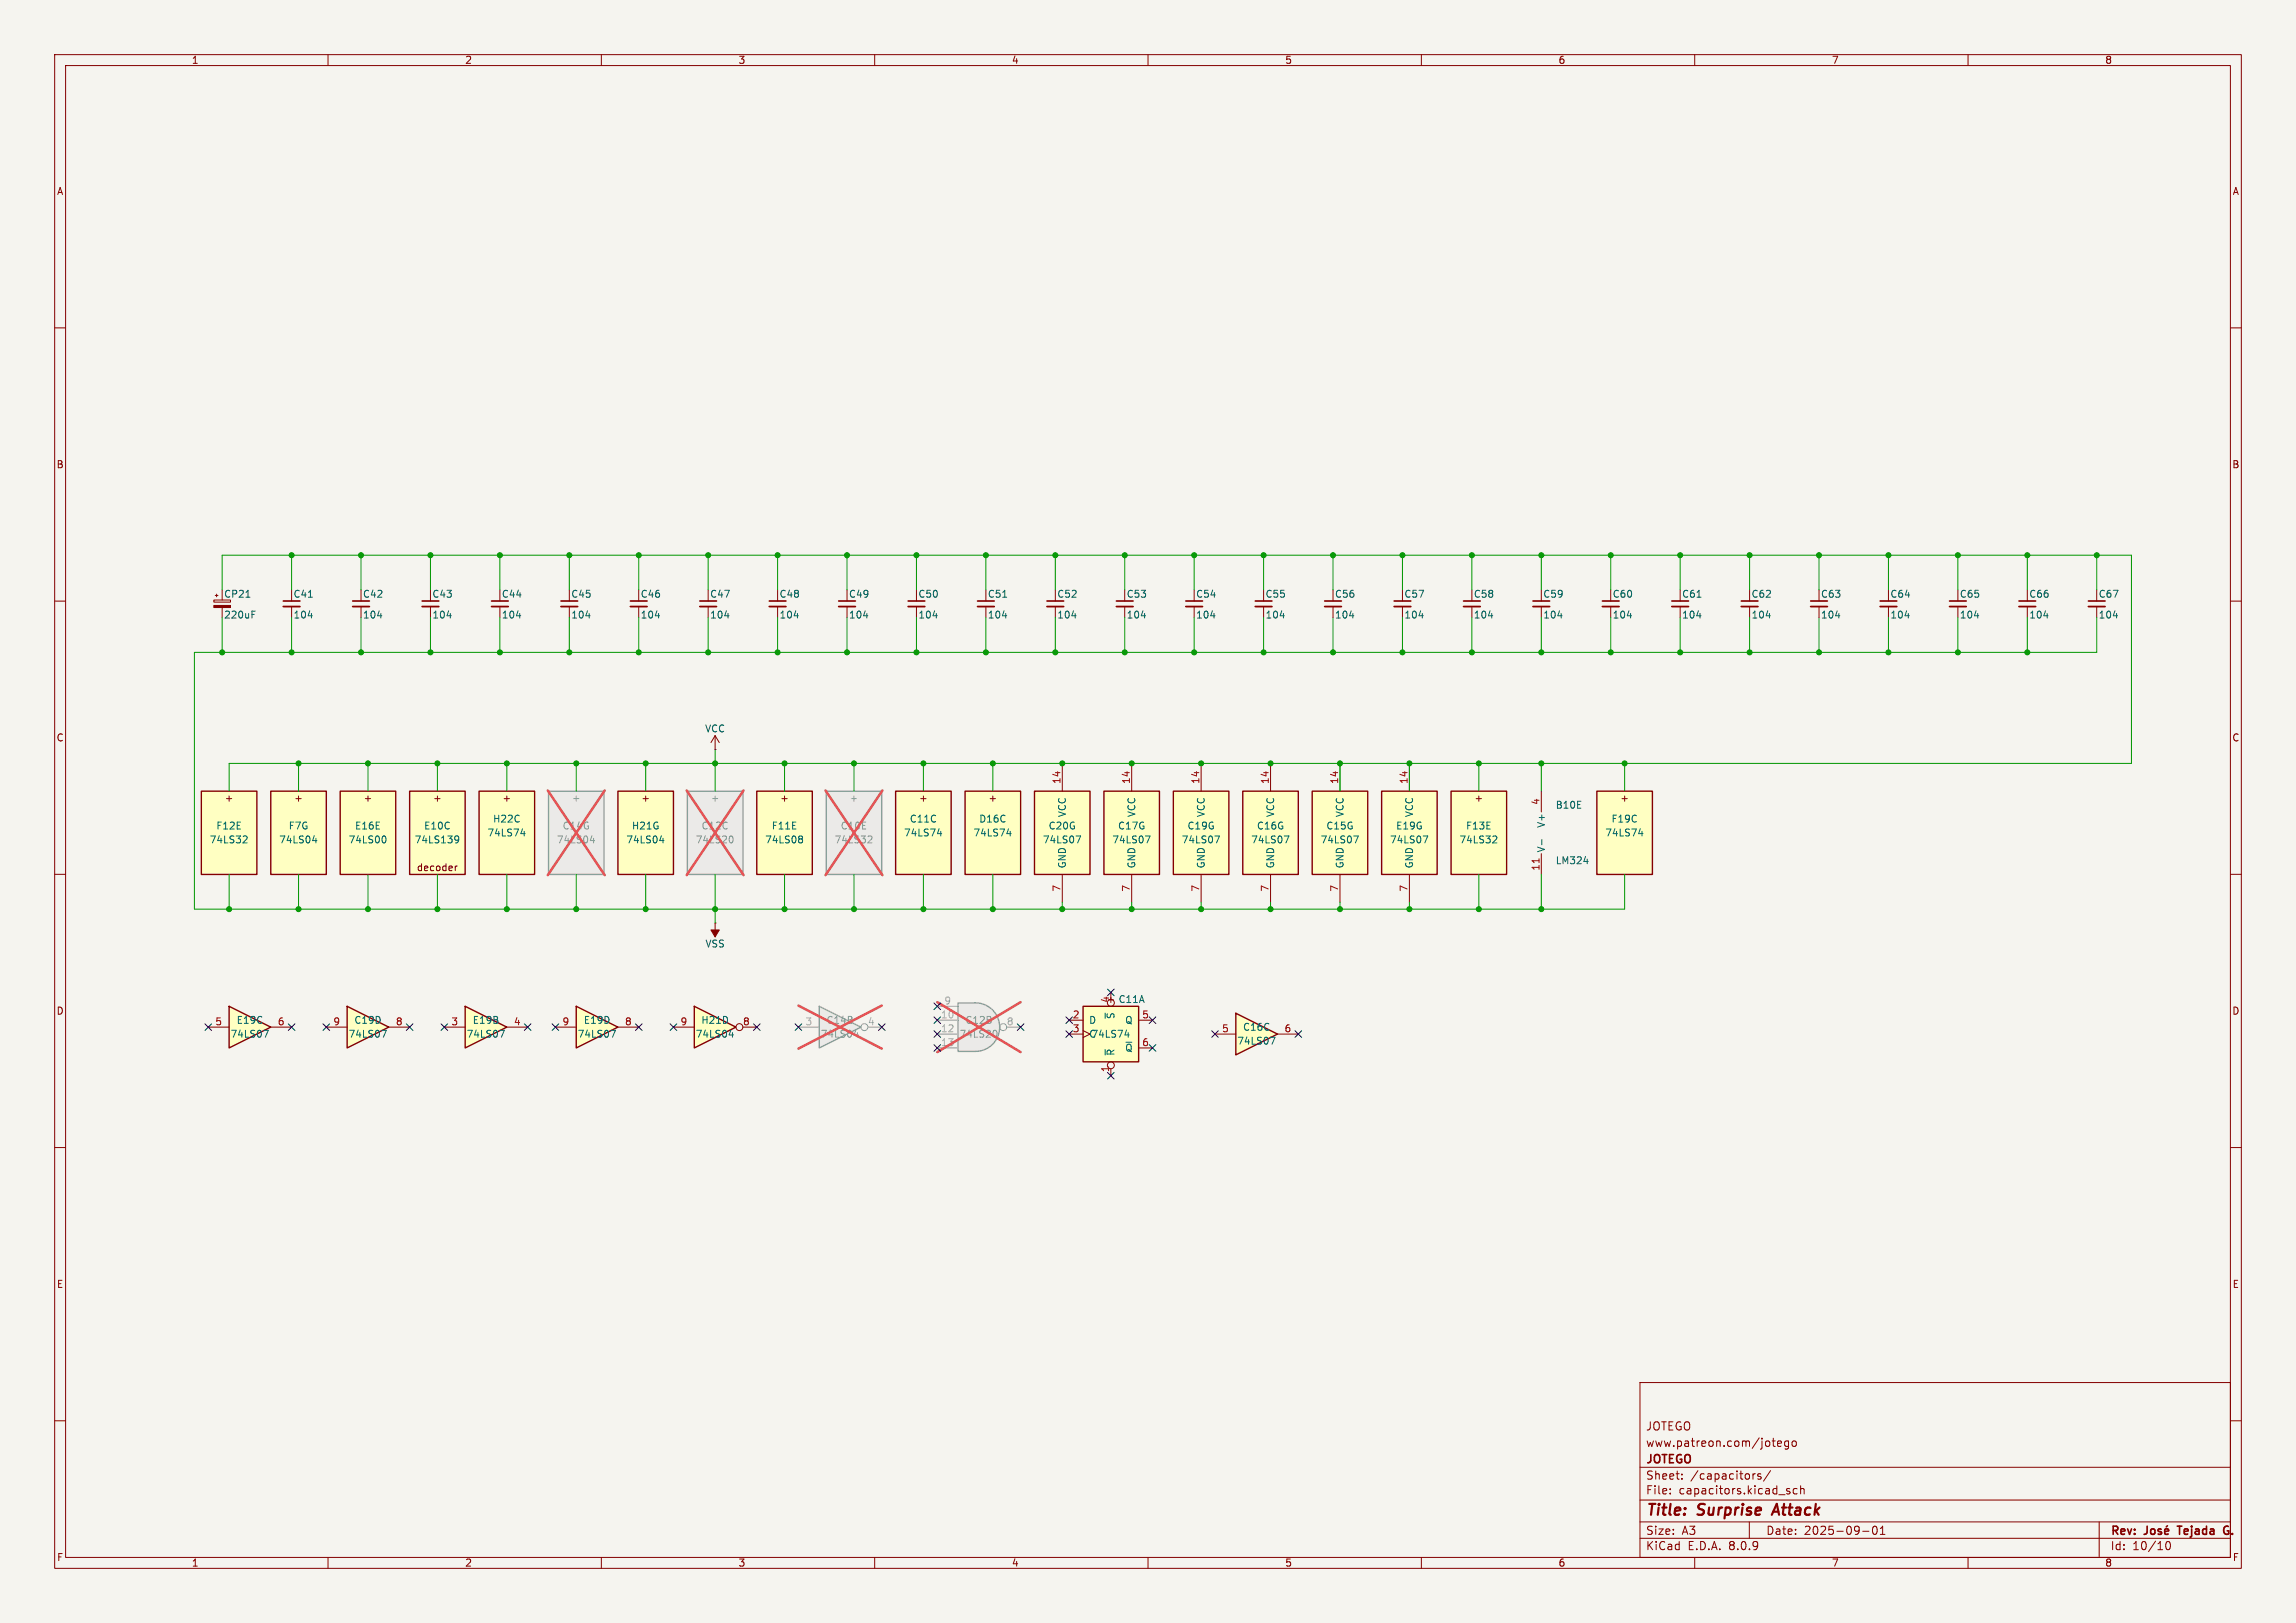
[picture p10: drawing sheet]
<svg xmlns="http://www.w3.org/2000/svg" width="420mm" height="297mm" viewBox="0 0 420 297" stroke-linecap="round" stroke-linejoin="round" font-family="sans-serif">
<defs><g id="words">
<g font-size="2.8" fill="#840000">
<text x="301" y="277.9">Title:</text>
<text x="310.6" y="277.9">Surprise</text>
<text x="325.3" y="277.9">Attack</text>
</g>
<g font-size="2.1" fill="#840000">
<text x="301" y="262">JOTEGO</text>
<text x="301" y="268.2">JOTEGO</text>
<text x="301" y="265">www.patreon.com/jotego</text>
<text x="301" y="273.7">File:</text>
<text x="301" y="271">Sheet:</text>
<text x="307.1" y="273.7">capacitors.kicad_sch</text>
<text x="309.2" y="271">/capacitors/</text>
<text x="301" y="281.1">Size:</text>
<text x="307.6" y="281.1">A3</text>
<text x="323" y="281.1">Date:</text>
<text x="330" y="281.1">2025-09-01</text>
<text x="386" y="281.3">Rev:</text>
<text x="399.1" y="281.3">Tejada</text>
<text x="408.1" y="281.3">G.</text>
<text x="301" y="283.9">KiCad</text>
<text x="308.7" y="283.9">E.D.A.</text>
<text x="316.3" y="283.9">8.0.9</text>
<text x="386" y="283.9">Id:</text>
<text x="390.1" y="283.9">10/10</text>
</g>
<g font-size="1.8" fill="#840000">
<text x="35" y="11.9">1</text>
<text x="85" y="11.9">2</text>
<text x="135" y="11.9">3</text>
<text x="185" y="11.9">4</text>
<text x="235" y="11.9">5</text>
<text x="285" y="11.9">6</text>
<text x="335" y="11.9">7</text>
<text x="385" y="11.9">8</text>
<text x="10.3" y="35.9">A</text>
<text x="408.3" y="35.9">A</text>
<text x="10.3" y="85.9">B</text>
<text x="408.2" y="85.9">B</text>
<text x="10.3" y="135.9">C</text>
<text x="408.2" y="135.9">C</text>
<text x="41" y="146.9">+</text>
<text x="53.7" y="146.9">+</text>
<text x="66.4" y="146.9">+</text>
<text x="79.1" y="146.9">+</text>
<text x="91.8" y="146.9">+</text>
<text x="117.2" y="146.9">+</text>
<text x="142.6" y="146.9">+</text>
<text x="168" y="146.9">+</text>
<text x="180.7" y="146.9">+</text>
<text x="269.6" y="146.9">+</text>
<text x="296.3" y="146.9">+</text>
<text x="76.1" y="159.6">decoder</text>
<text x="10.3" y="185.9">D</text>
<text x="408.2" y="185.9">D</text>
<text x="10.3" y="235.9">E</text>
<text x="408.3" y="235.9">E</text>
<text x="10.3" y="285.9">F</text>
<text x="35" y="286.9">1</text>
<text x="85" y="286.9">2</text>
<text x="135" y="286.9">3</text>
<text x="185" y="286.9">4</text>
<text x="235" y="286.9">5</text>
<text x="285" y="286.9">6</text>
<text x="335" y="286.9">7</text>
<text x="385" y="286.9">8</text>
<text x="408.3" y="285.9">F</text>
</g>
<g font-size="1.8" fill="#006464">
<text x="40.9" y="113.4">220uF</text>
<text x="40.9" y="109.6">CP21</text>
<text x="53.6" y="113.4">104</text>
<text x="53.6" y="109.6">C41</text>
<text x="66.3" y="113.4">104</text>
<text x="66.3" y="109.6">C42</text>
<text x="79" y="113.4">104</text>
<text x="79" y="109.6">C43</text>
<text x="91.7" y="113.4">104</text>
<text x="91.7" y="109.6">C44</text>
<text x="104.4" y="113.4">104</text>
<text x="104.4" y="109.6">C45</text>
<text x="117.1" y="113.4">104</text>
<text x="117.1" y="109.6">C46</text>
<text x="129.8" y="113.4">104</text>
<text x="129.8" y="109.6">C47</text>
<text x="142.5" y="113.4">104</text>
<text x="142.5" y="109.6">C48</text>
<text x="155.2" y="113.4">104</text>
<text x="155.2" y="109.6">C49</text>
<text x="167.9" y="113.4">104</text>
<text x="167.9" y="109.6">C50</text>
<text x="180.6" y="113.4">104</text>
<text x="180.6" y="109.6">C51</text>
<text x="193.3" y="113.4">104</text>
<text x="193.3" y="109.6">C52</text>
<text x="206" y="113.4">104</text>
<text x="206" y="109.6">C53</text>
<text x="218.7" y="113.4">104</text>
<text x="218.7" y="109.6">C54</text>
<text x="231.4" y="113.4">104</text>
<text x="231.4" y="109.6">C55</text>
<text x="244.1" y="113.4">104</text>
<text x="244.1" y="109.6">C56</text>
<text x="256.8" y="113.4">104</text>
<text x="256.8" y="109.6">C57</text>
<text x="269.5" y="113.4">104</text>
<text x="269.5" y="109.6">C58</text>
<text x="282.2" y="113.4">104</text>
<text x="282.2" y="109.6">C59</text>
<text x="294.9" y="113.4">104</text>
<text x="294.9" y="109.6">C60</text>
<text x="307.6" y="113.4">104</text>
<text x="307.6" y="109.6">C61</text>
<text x="320.3" y="113.4">104</text>
<text x="320.3" y="109.6">C62</text>
<text x="333" y="113.4">104</text>
<text x="333" y="109.6">C63</text>
<text x="345.7" y="113.4">104</text>
<text x="345.7" y="109.6">C64</text>
<text x="358.4" y="113.4">104</text>
<text x="358.4" y="109.6">C65</text>
<text x="371.1" y="113.4">104</text>
<text x="371.1" y="109.6">C66</text>
<text x="383.8" y="113.4">104</text>
<text x="383.8" y="109.6">C67</text>
<text x="128.9" y="134.2">VCC</text>
<text x="195.2" y="149.6" transform="rotate(-90 195.2 149.6)">VCC</text>
<text x="207.9" y="149.6" transform="rotate(-90 207.9 149.6)">VCC</text>
<text x="220.6" y="149.6" transform="rotate(-90 220.6 149.6)">VCC</text>
<text x="233.3" y="149.6" transform="rotate(-90 233.3 149.6)">VCC</text>
<text x="246" y="149.6" transform="rotate(-90 246 149.6)">VCC</text>
<text x="258.7" y="149.6" transform="rotate(-90 258.7 149.6)">VCC</text>
<text x="284.5" y="148.2">B10E</text>
<text x="38.3" y="154.5">74LS32</text>
<text x="39.5" y="152">F12E</text>
<text x="51" y="154.5">74LS04</text>
<text x="52.7" y="152">F7G</text>
<text x="63.7" y="154.5">74LS00</text>
<text x="64.8" y="152">E16E</text>
<text x="75.8" y="154.5">74LS139</text>
<text x="77.5" y="152">E10C</text>
<text x="89.1" y="153.3">74LS74</text>
<text x="90.1" y="150.7">H22C</text>
<text x="114.5" y="154.5">74LS04</text>
<text x="115.5" y="152">H21G</text>
<text x="139.9" y="154.5">74LS08</text>
<text x="141.1" y="152">F11E</text>
<text x="165.3" y="153.3">74LS74</text>
<text x="166.3" y="150.7">C11C</text>
<text x="178" y="153.3">74LS74</text>
<text x="179" y="150.7">D16C</text>
<text x="190.7" y="154.5">74LS07</text>
<text x="191.7" y="152">C20G</text>
<text x="203.4" y="154.5">74LS07</text>
<text x="204.4" y="152">C17G</text>
<text x="216.1" y="154.5">74LS07</text>
<text x="217.1" y="152">C19G</text>
<text x="228.8" y="154.5">74LS07</text>
<text x="229.8" y="152">C16G</text>
<text x="241.5" y="154.5">74LS07</text>
<text x="242.5" y="152">C15G</text>
<text x="254.2" y="154.5">74LS07</text>
<text x="255.3" y="152">E19G</text>
<text x="266.9" y="154.5">74LS32</text>
<text x="268.1" y="152">F13E</text>
<text x="282.8" y="151.6" transform="rotate(-90 282.8 151.6)">V+</text>
<text x="293.5" y="153.3">74LS74</text>
<text x="294.7" y="150.7">F19C</text>
<text x="195.2" y="159" transform="rotate(-90 195.2 159)">GND</text>
<text x="207.9" y="159" transform="rotate(-90 207.9 159)">GND</text>
<text x="220.6" y="159" transform="rotate(-90 220.6 159)">GND</text>
<text x="233.3" y="159" transform="rotate(-90 233.3 159)">GND</text>
<text x="246" y="159" transform="rotate(-90 246 159)">GND</text>
<text x="258.7" y="159" transform="rotate(-90 258.7 159)">GND</text>
<text x="282.8" y="156.1" transform="rotate(-90 282.8 156.1)">V-</text>
<text x="284.5" y="158.3">LM324</text>
<text x="129" y="173.6">VSS</text>
<text x="202.3" y="183.8">+ C11A</text>
<text x="42.1" y="190.1">74LS07</text>
<text x="43.2" y="187.6">E19C</text>
<text x="63.7" y="190.1">74LS07</text>
<text x="64.7" y="187.6">C19D</text>
<text x="85.3" y="190.1">74LS07</text>
<text x="86.4" y="187.6">E19B</text>
<text x="105.6" y="190.1">74LS07</text>
<text x="106.7" y="187.6">E19D</text>
<text x="127.2" y="190.1">74LS04</text>
<text x="128.2" y="187.6">H21D</text>
<text x="199.1" y="187.6">D</text>
<text x="199.1" y="190.1">C</text>
<text x="199.6" y="190.1">74LS74</text>
<text x="204.1" y="186.6" transform="rotate(-90 204.1 186.6)">~{S}</text>
<text x="205.7" y="187.6">Q</text>
<text x="226.2" y="191.4">74LS07</text>
<text x="227.3" y="188.8">C16C</text>
<text x="204.1" y="193.3" transform="rotate(-90 204.1 193.3)">~{R}</text>
<text x="205.7" y="192.6">~{Q}</text>
</g>
<g font-size="1.8" fill="#a90000">
<text x="194.1" y="143.6" transform="rotate(-90 194.1 143.6)">14</text>
<text x="206.8" y="143.6" transform="rotate(-90 206.8 143.6)">14</text>
<text x="219.5" y="143.6" transform="rotate(-90 219.5 143.6)">14</text>
<text x="232.2" y="143.6" transform="rotate(-90 232.2 143.6)">14</text>
<text x="244.9" y="143.6" transform="rotate(-90 244.9 143.6)">14</text>
<text x="257.6" y="143.6" transform="rotate(-90 257.6 143.6)">14</text>
<text x="281.7" y="147.4" transform="rotate(-90 281.7 147.4)">4</text>
<text x="281.7" y="159.4" transform="rotate(-90 281.7 159.4)">11</text>
<text x="194.1" y="163.3" transform="rotate(-90 194.1 163.3)">7</text>
<text x="206.8" y="163.3" transform="rotate(-90 206.8 163.3)">7</text>
<text x="219.5" y="163.3" transform="rotate(-90 219.5 163.3)">7</text>
<text x="232.2" y="163.3" transform="rotate(-90 232.2 163.3)">7</text>
<text x="244.9" y="163.3" transform="rotate(-90 244.9 163.3)">7</text>
<text x="257.6" y="163.3" transform="rotate(-90 257.6 163.3)">7</text>
<text x="202.9" y="183.6" transform="rotate(-90 202.9 183.6)">4</text>
<text x="39.3" y="187.7">5</text>
<text x="50.7" y="187.7">6</text>
<text x="60.9" y="187.7">9</text>
<text x="72.3" y="187.7">8</text>
<text x="82.5" y="187.7">3</text>
<text x="93.9" y="187.7">4</text>
<text x="102.8" y="187.7">9</text>
<text x="114.2" y="187.7">8</text>
<text x="124.4" y="187.7">9</text>
<text x="135.8" y="187.7">8</text>
<text x="196.1" y="186.4">2</text>
<text x="196.1" y="189">3</text>
<text x="208.8" y="186.4">5</text>
<text x="208.8" y="191.5">6</text>
<text x="223.4" y="189">5</text>
<text x="234.9" y="189">6</text>
<text x="202.9" y="196.3" transform="rotate(-90 202.9 196.3)">1</text>
</g>
<g font-size="1.8" fill="#9c9b98">
<text x="104.5" y="146.9">+</text>
<text x="129.9" y="146.9">+</text>
<text x="155.3" y="146.9">+</text>
</g>
<g font-size="1.8" fill="#939391">
<text x="101.8" y="154.5">74LS04</text>
<text x="102.8" y="152">C14G</text>
<text x="127.2" y="154.5">74LS20</text>
<text x="128.2" y="152">C12C</text>
<text x="152.6" y="154.5">74LS32</text>
<text x="153.7" y="152">C10E</text>
<text x="150" y="190.1">74LS04</text>
<text x="151.1" y="187.6">C14B</text>
<text x="175.4" y="190.1">74LS20</text>
<text x="176.5" y="187.6">C12B</text>
</g>
<g font-size="1.8" fill="#a5a4a2">
<text x="172.6" y="183.9">9</text>
<text x="147.2" y="187.7">3</text>
<text x="158.7" y="187.7">4</text>
<text x="172" y="186.4">10</text>
<text x="172" y="189">12</text>
<text x="172" y="191.5">13</text>
<text x="184.1" y="187.7">8</text>
</g>
</g></defs>
<path d="M0 0h420v297h-420z" fill="#f5f4ef" stroke="#f5f4ef" stroke-width=".18"/>
<g fill="none" stroke="#840000" stroke-width=".18">
<path d="M10 10h400v277h-400zM12 12h396v273h-396zM60 10v2M110 10v2M160 10v2M210 10v2M260 10v2M310 10v2M360 10v2M10 60h2M408 60h2M10 110h2"/>
<path d="M408 110h2M10 160h2M408 160h2M10 210h2M408 210h2M300 253h108v32h-108zM10 260h2M300 278.5h108M300 274.5h108M300 268.5h108M305.5 273.2v.2M305.5 272.5v.1"/>
<path d="M307.7 270.5v.2M307.7 269.8v.1M320 278.5v3M321.1 269.7l-.3 .1-.1 .2M322.1 269.8l-.4-.1-.2 .2 .1 .2 .5 .2v.3h-.6M323.9 269.1l-1.3 1.9M324.2 263.7h.5M324.6 264.7h.1M325.2 264.2l.7-.2-.1-.2-.4-.1-.2 .2v.7h.6M327 272.9l.4 .1v.2l-.2 .2h-.3M327 272.4l.4 .1M327.2 263.8l-.5-.1-.3 .3v.4l.2 .2h.6"/>
<path d="M327.2 263.7v1.2l-.3 .3-.4-.1M327.9 263.8l.2-.1 .4 .1 .1 .6-.2 .2-.3 .1-.2-.2zM328.7 272.5l-.4-.1-.3 .3v.4l.2 .2h.5M329.4 272.5l.2-.1 .3 .1 .1 .9M329.4 271.9v1.5M342.7 279.4l.2-.1a.8 .8 0 0 1 .5 .7 .8 .8 0 0 1-.5 .8l-.2-.2-.2-.4zM343.9 279.7l.5-.4v1.5M384 278.5v6.5M408 260h2M60 285v2M110 285v2M160 285v2"/>
<path d="M210 285v2M260 285v2M300 281.5h108M310 285v2M340.7 280.2h1.2M343.9 280.8h.9M360 285v2M396.3 282.2l.2-.1a.8 .8 0 0 1 .5 .7 .8 .8 0 0 1-.5 .8l-.2-.2-.1-.4z"/>
</g>
<path d="M392.8 279.3v1.1a.48 .48 0 0 1-.6 .4M393.5 279.9l.4-.1 .3 .3v.4l-.3 .3-.4-.1-.1-.2v-.4zM395.3 279.9l-.3-.1-.2 .2v.2l.5 .2v.3h-.5M396.5 279.2l-.2 .2M398.3 279.3h.8M407.5 279.3a.75 .75 0 0 0-.7 .7 .75 .75 0 0 0 .6 .8l.2-.1M396 280.3l.7-.2-.1-.2-.4-.1-.2 .2v.7h.6M407.4 280.1h.3" fill="none" stroke="#840000" stroke-width=".3"/>
<path d="M325 275.2l-.9 2" fill="none" stroke="#840000" stroke-width=".4"/>
<path d="M125.7 144.8h10.2v15.2h-10.2z" fill="#ebeae8"/>
<path d="M125.7 144.8h10.2v15.2h-10.2z" fill="none" stroke="#9c9b98" stroke-width=".25"/>
<path d="M133.8 153a.79 .79 0 0 1 0 1.2" fill="none" stroke="#939391" stroke-width=".18"/>
<path d="M125.6 144.7l10.4 15.4M136 144.7l-10.4 15.4" fill="none" stroke="#e75356" stroke-width=".46"/>
<path d="M178.4 183.5a4.4 4.4 0 0 1 4.5 4.5 4.4 4.4 0 0 1-4.5 4.4z" fill="#ebeae8" stroke="#ebeae8" stroke-width=".18"/>
<path d="M175.3 183.5h3.1v8.9h-3.1z" fill="#ebeae8"/>
<path d="M175.3 183.5h3.1a4.4 4.4 0 0 1 4.5 4.5 4.4 4.4 0 0 1-4.5 4.4h-3.1z" fill="none" stroke="#9c9b98" stroke-width=".25"/>
<g fill="none" stroke="#9c9b98" stroke-width=".18">
<path d="M171.4 186.7h3.9M171.4 189.2h3.9M171.4 191.8h3.9M171.4 184.2h3.9M184.1 188h2.6"/>
<circle cx="183.5" cy="188" r=".63"/>
</g>
<path d="M182.1 188.5a.79 .79 0 0 1 0 1.3" fill="none" stroke="#939391" stroke-width=".18"/>
<path d="M171.4 183.4l15.3 9.1M186.7 183.4l-15.3 9.1" fill="none" stroke="#e75356" stroke-width=".46"/>
<path d="M281.9 144.8v3.8M281.9 156.2v3.8" fill="none" stroke="#840000" stroke-width=".18"/>
<path d="M282 153.6v1M289.7 157.6h.8" fill="none" stroke="#006464" stroke-width=".18"/>
<path d="M281.5 157.1v.8" fill="none" stroke="#a90000" stroke-width=".18"/>
<path d="M292.1 144.8h10.2v15.2h-10.2z" fill="#ffffc2"/>
<path d="M292.1 144.8h10.2v15.2h-10.2z" fill="none" stroke="#840000" stroke-width=".25"/>
<path d="M69.1 112.7h.8M81.8 112.7h.8M119.9 112.7h.8M170.7 112.7h.8M299.8 152.6h.7M300.4 152.1v.9" fill="none" stroke="#006464" stroke-width=".18"/>
<path d="M64.5 111h3.1M77.2 111h3.1M115.3 111h3.1M166.1 111h3.1" fill="none" stroke="#840000" stroke-width=".33"/>
<path d="M64.5 110h3.1M77.2 110h3.1M115.3 110h3.1M166.1 110h3.1" fill="none" stroke="#840000" stroke-width=".3"/>
<path d="M66 111v2M78.7 111v2M116.8 111v2M167.6 111v2" fill="none" stroke="#840000" stroke-width=".18"/>
<path d="M176.5 144.8h10.2v15.2h-10.2z" fill="#ffffc2"/>
<path d="M176.5 144.8h10.2v15.2h-10.2z" fill="none" stroke="#840000" stroke-width=".25"/>
<path d="M184.2 152.6h.8M184.8 152.1v.9" fill="none" stroke="#006464" stroke-width=".18"/>
<path d="M163.8 144.8h10.2v15.2h-10.2z" fill="#ffffc2"/>
<path d="M163.8 144.8h10.2v15.2h-10.2z" fill="none" stroke="#840000" stroke-width=".25"/>
<path d="M171.5 152.6h.8M172.1 152.1v.9" fill="none" stroke="#006464" stroke-width=".18"/>
<path d="M85.1 184.2l7.6 3.8-7.6 3.8z" fill="#ffffc2"/>
<path d="M85.1 184.2l7.6 3.8-7.6 3.8z" fill="none" stroke="#840000" stroke-width=".25"/>
<path d="M81.3 188h3.8M92.7 188h3.8" fill="none" stroke="#840000" stroke-width=".18"/>
<path d="M91.4 188.5h.9l-.6 1.3" fill="none" stroke="#006464" stroke-width=".18"/>
<path d="M240 144.8h10.2v15.2h-10.2z" fill="#ffffc2"/>
<path d="M240 144.8h10.2v15.2h-10.2z" fill="none" stroke="#840000" stroke-width=".25"/>
<path d="M180.3 111v2M130.8 137.2h.1M130.8 134.6l-.8 1.3M130.8 134.6v2.6M130.8 134.6l.8 1.3M245.1 139.7v5.1M245.1 160v5.1" fill="none" stroke="#840000" stroke-width=".18"/>
<path d="M183.4 112.7h.8M183.4 109.3h.8M247.6 153h.9l-.6 1.2" fill="none" stroke="#006464" stroke-width=".18"/>
<path d="M178.8 111h3.1" fill="none" stroke="#840000" stroke-width=".33"/>
<path d="M178.8 110h3.1" fill="none" stroke="#840000" stroke-width=".3"/>
<path d="M113 144.8h10.2v15.2h-10.2z" fill="#ffffc2"/>
<path d="M113 144.8h10.2v15.2h-10.2z" fill="none" stroke="#840000" stroke-width=".25"/>
<path d="M107.2 112.7h.8M221.5 112.7h.8M234.2 112.7h.8M120.7 153.8h.8M121.3 153.4v.8" fill="none" stroke="#006464" stroke-width=".18"/>
<path d="M102.6 111h3.1M216.9 111h3.1M229.6 111h3.1" fill="none" stroke="#840000" stroke-width=".33"/>
<path d="M102.6 110h3.1M216.9 110h3.1M229.6 110h3.1" fill="none" stroke="#840000" stroke-width=".3"/>
<path d="M104.1 111v2M218.4 111v2M231.1 111v2" fill="none" stroke="#840000" stroke-width=".18"/>
<path d="M226.1 185.4l7.6 3.8-7.6 3.8z" fill="#ffffc2"/>
<path d="M226.1 185.4l7.6 3.8-7.6 3.8z" fill="none" stroke="#840000" stroke-width=".25"/>
<path d="M130.8 168.9h.1M130.8 168.9v2.6M222.2 189.2h3.9M233.7 189.2h3.8" fill="none" stroke="#840000" stroke-width=".18"/>
<path d="M232.4 189.8h.8l-.5 1.3" fill="none" stroke="#006464" stroke-width=".18"/>
<path d="M130 170.2h1.6l-.8 1.3z" fill="#840000" stroke="#840000" stroke-width=".18"/>
<path d="M149.9 184.2l7.6 3.8-7.6 3.8z" fill="#ebeae8"/>
<path d="M149.9 184.2l7.6 3.8-7.6 3.8z" fill="none" stroke="#9c9b98" stroke-width=".25"/>
<g fill="none" stroke="#9c9b98" stroke-width=".18">
<path d="M146 188h3.9M158.7 188h2.6"/>
<circle cx="158.1" cy="188" r=".63"/>
</g>
<path d="M156.2 189.4h.8M156.8 189v.8" fill="none" stroke="#939391" stroke-width=".18"/>
<path d="M146 184l15.3 7.9M161.3 184l-15.3 7.9" fill="none" stroke="#e75356" stroke-width=".46"/>
<path d="M267.7 111h3.1M280.4 111h3.1M293.1 111h3.1" fill="none" stroke="#840000" stroke-width=".33"/>
<path d="M267.7 110h3.1M280.4 110h3.1M293.1 110h3.1" fill="none" stroke="#840000" stroke-width=".3"/>
<path d="M269.2 111v2M281.9 111v2M294.6 111v2" fill="none" stroke="#840000" stroke-width=".18"/>
<path d="M272.3 112.7h.8M285 112.7h.8M297.7 112.7h.8" fill="none" stroke="#006464" stroke-width=".18"/>
<path d="M74.9 144.8h10.2v15.2h-10.2z" fill="#ffffc2"/>
<path d="M74.9 144.8h10.2v15.2h-10.2z" fill="none" stroke="#840000" stroke-width=".25"/>
<path d="M83.3 158.5v.8M83.6 158.5l-.3 .2" fill="none" stroke="#840000" stroke-width=".18"/>
<path d="M83.3 153h.4l.2 .2a.84 .84 0 0 1-.4 1h-.2M83.9 153.5l-.2 .3-.4-.1" fill="none" stroke="#006464" stroke-width=".18"/>
<path d="M87.6 144.8h10.2v15.2h-10.2z" fill="#ffffc2"/>
<path d="M87.6 144.8h10.2v15.2h-10.2z" fill="none" stroke="#840000" stroke-width=".25"/>
<path d="M95.3 152.6h.8M95.9 152.1v.9" fill="none" stroke="#006464" stroke-width=".18"/>
<path d="M198.1 184.2h10.2v10.1h-10.2z" fill="#ffffc2"/>
<path d="M198.1 184.2h10.2v10.1h-10.2z" fill="none" stroke="#840000" stroke-width=".25"/>
<g fill="none" stroke="#840000" stroke-width=".18">
<path d="M195.6 186.7h2.5M195.6 189.2h2.5M198.1 188.6l1.3 .6-1.3 .7M203.2 181.6v1.3M203.2 195.6v1.3M208.3 186.7h2.5M208.3 191.8h2.5"/>
<circle cx="203.2" cy="194.9" r=".63"/>
</g>
<path d="M202.2 192.1v1M205.8 189.4h.8M206.4 189v.8" fill="none" stroke="#006464" stroke-width=".18"/>
<path d="M127 184.2l7.6 3.8-7.6 3.8z" fill="#ffffc2"/>
<path d="M127 184.2l7.6 3.8-7.6 3.8z" fill="none" stroke="#840000" stroke-width=".25"/>
<g fill="none" stroke="#840000" stroke-width=".18">
<path d="M123.2 188h3.8M135.9 188h2.5"/>
<circle cx="135.3" cy="188" r=".63"/>
</g>
<path d="M133.4 189.4h.8M134 189v.8" fill="none" stroke="#006464" stroke-width=".18"/>
<path d="M41.9 184.2l7.6 3.8-7.6 3.8z" fill="#ffffc2"/>
<path d="M41.9 184.2l7.6 3.8-7.6 3.8z" fill="none" stroke="#840000" stroke-width=".25"/>
<path d="M256.5 111v2M320 111v2M38.1 188h3.8M49.5 188h3.8" fill="none" stroke="#840000" stroke-width=".18"/>
<path d="M259.6 112.7h.8M323.1 112.7h.8M48.2 188.5h.9l-.6 1.3" fill="none" stroke="#006464" stroke-width=".18"/>
<path d="M255 111h3.1M318.5 111h3.1" fill="none" stroke="#840000" stroke-width=".33"/>
<path d="M255 110h3.1M318.5 110h3.1" fill="none" stroke="#840000" stroke-width=".3"/>
<path d="M105.4 184.2l7.6 3.8-7.6 3.8z" fill="#ffffc2"/>
<path d="M105.4 184.2l7.6 3.8-7.6 3.8z" fill="none" stroke="#840000" stroke-width=".25"/>
<path d="M243.8 111v2M307.3 111v2M101.6 188h3.8M113 188h3.8" fill="none" stroke="#840000" stroke-width=".18"/>
<path d="M246.9 112.7h.8M310.4 112.7h.8M310.4 109.3h.8M111.7 188.5h.9l-.6 1.3" fill="none" stroke="#006464" stroke-width=".18"/>
<path d="M242.3 111h3.1M305.8 111h3.1" fill="none" stroke="#840000" stroke-width=".33"/>
<path d="M242.3 110h3.1M305.8 110h3.1" fill="none" stroke="#840000" stroke-width=".3"/>
<path d="M100.3 144.8h10.2v15.2h-10.2z" fill="#ebeae8"/>
<path d="M100.3 144.8h10.2v15.2h-10.2z" fill="none" stroke="#9c9b98" stroke-width=".25"/>
<path d="M108 153.8h.8M108.6 153.4v.8" fill="none" stroke="#939391" stroke-width=".18"/>
<path d="M100.2 144.7l10.4 15.4M110.6 144.7l-10.4 15.4" fill="none" stroke="#e75356" stroke-width=".46"/>
<path d="M265.4 144.8h10.2v15.2h-10.2z" fill="#ffffc2"/>
<path d="M265.4 144.8h10.2v15.2h-10.2z" fill="none" stroke="#840000" stroke-width=".25"/>
<path d="M273.3 153h.4l.1 .3-.8 .9h.8" fill="none" stroke="#006464" stroke-width=".18"/>
<path d="M252.7 144.8h10.2v15.2h-10.2z" fill="#ffffc2"/>
<path d="M252.7 144.8h10.2v15.2h-10.2z" fill="none" stroke="#840000" stroke-width=".25"/>
<path d="M257.8 139.7v5.1M257.8 160v5.1" fill="none" stroke="#840000" stroke-width=".18"/>
<path d="M260.3 153h.9l-.6 1.2" fill="none" stroke="#006464" stroke-width=".18"/>
<path d="M49.5 144.8h10.2v15.2h-10.2z" fill="#ffffc2"/>
<path d="M49.5 144.8h10.2v15.2h-10.2z" fill="none" stroke="#840000" stroke-width=".25"/>
<path d="M132.6 112.7h.8M145.3 112.7h.8M335.8 112.7h.8M348.5 112.7h.8M361.2 112.7h.8M373.9 112.7h.8M57.2 153.8h.8M57.8 153.4v.8" fill="none" stroke="#006464" stroke-width=".18"/>
<path d="M128 111h3.1M140.7 111h3.1M331.2 111h3.1M343.9 111h3.1M356.6 111h3.1M369.3 111h3.1" fill="none" stroke="#840000" stroke-width=".33"/>
<path d="M128 110h3.1M140.7 110h3.1M331.2 110h3.1M343.9 110h3.1M356.6 110h3.1M369.3 110h3.1" fill="none" stroke="#840000" stroke-width=".3"/>
<path d="M129.5 111v2M142.2 111v2M332.7 111v2M345.4 111v2M358.1 111v2M370.8 111v2" fill="none" stroke="#840000" stroke-width=".18"/>
<path d="M63.5 184.2l7.6 3.8-7.6 3.8z" fill="#ffffc2"/>
<path d="M63.5 184.2l7.6 3.8-7.6 3.8z" fill="none" stroke="#840000" stroke-width=".25"/>
<path d="M53.3 111v2M383.5 111v2M59.7 188h3.8M71.1 188h3.8" fill="none" stroke="#840000" stroke-width=".18"/>
<path d="M56.4 112.7h.8M56.4 109.3h.8M386.6 112.7h.8M69.8 188.5h.9l-.6 1.3" fill="none" stroke="#006464" stroke-width=".18"/>
<path d="M51.8 111h3.1M382 111h3.1" fill="none" stroke="#840000" stroke-width=".33"/>
<path d="M51.8 110h3.1M382 110h3.1" fill="none" stroke="#840000" stroke-width=".3"/>
<path d="M201.9 144.8h10.2v15.2h-10.2z" fill="#ffffc2"/>
<path d="M201.9 144.8h10.2v15.2h-10.2z" fill="none" stroke="#840000" stroke-width=".25"/>
<path d="M207 139.7v5.1M207 160v5.1" fill="none" stroke="#840000" stroke-width=".18"/>
<path d="M209.5 153h.9l-.6 1.2" fill="none" stroke="#006464" stroke-width=".18"/>
<path d="M189.2 144.8h10.2v15.2h-10.2z" fill="#ffffc2"/>
<path d="M189.2 144.8h10.2v15.2h-10.2z" fill="none" stroke="#840000" stroke-width=".25"/>
<path d="M194.3 139.7v5.1M194.3 160v5.1" fill="none" stroke="#840000" stroke-width=".18"/>
<path d="M196.8 153h.9l-.6 1.2" fill="none" stroke="#006464" stroke-width=".18"/>
<path d="M36.8 144.8h10.2v15.2h-10.2z" fill="#ffffc2"/>
<path d="M36.8 144.8h10.2v15.2h-10.2z" fill="none" stroke="#840000" stroke-width=".25"/>
<path d="M44.7 153h.4l.1 .3-.8 .9h.8" fill="none" stroke="#006464" stroke-width=".18"/>
<path d="M62.2 144.8h10.2v15.2h-10.2z" fill="#ffffc2"/>
<path d="M62.2 144.8h10.2v15.2h-10.2z" fill="none" stroke="#840000" stroke-width=".25"/>
<path d="M94.5 112.7h.8M70.3 153a.79 .79 0 0 1 0 1.2" fill="none" stroke="#006464" stroke-width=".18"/>
<path d="M89.9 111h3.1" fill="none" stroke="#840000" stroke-width=".33"/>
<path d="M89.9 110h3.1" fill="none" stroke="#840000" stroke-width=".3"/>
<path d="M91.4 111v2" fill="none" stroke="#840000" stroke-width=".18"/>
<path d="M138.4 144.8h10.2v15.2h-10.2z" fill="#ffffc2"/>
<path d="M138.4 144.8h10.2v15.2h-10.2z" fill="none" stroke="#840000" stroke-width=".25"/>
<path d="M146.3 153h.3l.2 .2-.2 .3M146.3 153.5h.3M146.6 153.5l.2 .3v.2l-.1 .2h-.4" fill="none" stroke="#006464" stroke-width=".18"/>
<path d="M151.1 144.8h10.2v15.2h-10.2z" fill="#ebeae8"/>
<path d="M151.1 144.8h10.2v15.2h-10.2z" fill="none" stroke="#9c9b98" stroke-width=".25"/>
<path d="M159 153h.4l.1 .3-.8 .9h.8" fill="none" stroke="#939391" stroke-width=".18"/>
<path d="M151 144.7l10.4 15.4M161.4 144.7l-10.4 15.4" fill="none" stroke="#e75356" stroke-width=".46"/>
<path d="M214.6 144.8h10.2v15.2h-10.2z" fill="#ffffc2"/>
<path d="M214.6 144.8h10.2v15.2h-10.2z" fill="none" stroke="#840000" stroke-width=".25"/>
<path d="M219.7 139.7v5.1M219.7 160v5.1" fill="none" stroke="#840000" stroke-width=".18"/>
<path d="M222.2 153h.9l-.6 1.2" fill="none" stroke="#006464" stroke-width=".18"/>
<path d="M227.3 144.8h10.2v15.2h-10.2z" fill="#ffffc2"/>
<path d="M227.3 144.8h10.2v15.2h-10.2z" fill="none" stroke="#840000" stroke-width=".25"/>
<path d="M39.1 109.8h3.1v.4h-3.1zM39.4 109h.5M39.6 108.7v.5M40.6 111.2v1.8M154.9 111v2M193 111v2M205.7 111v2M232.4 139.7v5.1M232.4 160v5.1" fill="none" stroke="#840000" stroke-width=".18"/>
<path d="M45 109.3h.7M46.1 112.4h.4M46.1 111.8h.6M158 112.7h.8M196.1 112.7h.8M208.8 112.7h.8M234.9 153h.9l-.6 1.2" fill="none" stroke="#006464" stroke-width=".18"/>
<path d="M153.4 111h3.1M191.5 111h3.1M204.2 111h3.1" fill="none" stroke="#840000" stroke-width=".33"/>
<path d="M153.4 110h3.1M191.5 110h3.1M204.2 110h3.1" fill="none" stroke="#840000" stroke-width=".3"/>
<path d="M39.1 110.8h3.1v.4h-3.1z" fill="#840000" stroke="#840000" stroke-width=".18"/>
<g fill="none" stroke="#009600" stroke-width=".18">
<path d="M40.6 108v-6.4h349.3v38.1h-348v5.1M40.6 113v6.4M53.3 101.6v6.4M53.3 113v6.4M66 101.6v6.4M66 113v6.4M78.7 101.6v6.4M78.7 113v6.4M91.4 101.6v6.4M91.4 113v6.4M104.1 101.6v6.4M104.1 113v6.4"/>
<path d="M116.8 101.6v6.4M116.8 113v6.4M129.5 101.6v6.4M129.5 113v6.4M142.2 101.6v6.4M142.2 113v6.4M154.9 101.6v6.4M154.9 113v6.4M167.6 101.6v6.4M167.6 113v6.4M180.3 101.6v6.4M180.3 113v6.4"/>
<path d="M193 101.6v6.4M193 113v6.4M205.7 101.6v6.4M205.7 113v6.4M218.4 101.6v6.4M218.4 113v6.4M231.1 101.6v6.4M231.1 113v6.4M243.8 101.6v6.4M243.8 113v6.4M256.5 101.6v6.4M256.5 113v6.4"/>
<path d="M269.2 101.6v6.4M269.2 113v6.4M281.9 101.6v6.4M281.9 113v6.4M294.6 101.6v6.4M294.6 113v6.4M307.3 101.6v6.4M307.3 113v6.4M320 101.6v6.4M320 113v6.4M332.7 101.6v6.4M332.7 113v6.4"/>
<path d="M345.4 101.6v6.4M345.4 113v6.4M358.1 101.6v6.4M358.1 113v6.4M370.8 101.6v6.4M370.8 113v6.4M383.5 113v6.4h-347.9v47h261.6v-6.4M383.5 101.6v6.4M54.6 139.7v5.1M67.3 139.7v5.1M80 139.7v5.1M92.7 139.7v5.1"/>
<path d="M105.4 139.7v5.1M118.1 139.7v5.1M130.8 137.2v7.6M143.5 139.7v5.1M156.2 139.7v5.1M168.9 139.7v5.1M181.6 139.7v5.1M245.1 139.7v5.1M257.8 139.7v5.1M270.5 139.7v5.1M281.9 139.7v5.1M297.2 139.7v5.1"/>
<path d="M41.9 160v6.4M54.6 160v6.4M67.3 160v6.4M80 160v6.4M92.7 160v6.4M105.4 160v6.4M118.1 160v6.4M130.8 160v8.9M143.5 160v6.4M156.2 160v6.4M168.9 160v6.4M181.6 160v6.4"/>
<path d="M194.3 165.1v1.3M207 165.1v1.3M219.7 165.1v1.3M232.4 165.1v1.3M245.1 165.1v1.3M257.8 165.1v1.3M270.5 160v6.4M281.9 160v6.4"/>
</g>
<g fill="none" stroke="#000084" stroke-width=".18">
<path d="M37.5 187.4l1.2 1.2M38.7 187.4l-1.2 1.2M52.7 187.4l1.2 1.2M53.9 187.4l-1.2 1.2M59.1 187.4l1.2 1.2M60.3 187.4l-1.2 1.2M74.3 187.4l1.2 1.2M75.5 187.4l-1.2 1.2M80.7 187.4l1.2 1.2M81.9 187.4l-1.2 1.2M95.9 187.4l1.2 1.2M97.1 187.4l-1.2 1.2"/>
<path d="M101 187.4l1.2 1.2M102.2 187.4l-1.2 1.2M116.2 187.4l1.2 1.2M117.4 187.4l-1.2 1.2M122.6 187.4l1.2 1.2M123.8 187.4l-1.2 1.2M137.8 187.4l1.2 1.2M139 187.4l-1.2 1.2M145.4 187.4l1.3 1.2M146.7 187.4l-1.3 1.2M160.7 187.4l1.2 1.2M161.9 187.4l-1.2 1.2"/>
<path d="M170.8 191.2l1.3 1.2M170.8 183.5l1.3 1.3M170.8 188.6l1.3 1.2M170.8 186.1l1.3 1.2M172.1 191.2l-1.3 1.2M172.1 183.5l-1.3 1.3M172.1 188.6l-1.3 1.2M172.1 186.1l-1.3 1.2M186.1 187.4l1.2 1.2M187.3 187.4l-1.2 1.2M195 186.1l1.2 1.2M195 188.6l1.2 1.2"/>
<path d="M196.2 186.1l-1.2 1.2M196.2 188.6l-1.2 1.2M202.6 196.2l1.2 1.3M202.6 181l1.2 1.2M203.8 196.2l-1.2 1.3M203.8 181l-1.2 1.2M210.2 186.1l1.2 1.2M210.2 191.2l1.2 1.2M211.4 186.1l-1.2 1.2M211.4 191.2l-1.2 1.2M221.6 188.6l1.3 1.2M222.9 188.6l-1.3 1.2"/>
<path d="M236.9 188.6l1.2 1.2M238.1 188.6l-1.2 1.2"/>
</g>
<g fill="#009600" stroke="#009600" stroke-width=".18">
<circle cx="383.5" cy="101.6" r=".46"/>
<circle cx="370.8" cy="101.6" r=".46"/>
<circle cx="345.4" cy="119.4" r=".46"/>
<circle cx="358.1" cy="101.6" r=".46"/>
<circle cx="358.1" cy="119.4" r=".46"/>
<circle cx="370.8" cy="119.4" r=".46"/>
<circle cx="345.4" cy="101.6" r=".46"/>
<circle cx="207" cy="139.7" r=".46"/>
<circle cx="232.4" cy="139.7" r=".46"/>
<circle cx="219.7" cy="139.7" r=".46"/>
<circle cx="245.1" cy="166.4" r=".46"/>
<circle cx="257.8" cy="166.4" r=".46"/>
<circle cx="270.5" cy="166.4" r=".46"/>
<circle cx="207" cy="166.4" r=".46"/>
<circle cx="219.7" cy="166.4" r=".46"/>
<circle cx="218.4" cy="119.4" r=".46"/>
<circle cx="205.7" cy="101.6" r=".46"/>
<circle cx="205.7" cy="119.4" r=".46"/>
<circle cx="232.4" cy="166.4" r=".46"/>
<circle cx="218.4" cy="101.6" r=".46"/>
<circle cx="245.1" cy="139.7" r=".46"/>
<circle cx="257.8" cy="139.7" r=".46"/>
<circle cx="281.9" cy="166.4" r=".46"/>
<circle cx="281.9" cy="139.7" r=".46"/>
<circle cx="270.5" cy="139.7" r=".46"/>
<circle cx="243.8" cy="119.4" r=".46"/>
<circle cx="256.5" cy="119.4" r=".46"/>
<circle cx="231.1" cy="101.6" r=".46"/>
<circle cx="243.8" cy="101.6" r=".46"/>
<circle cx="231.1" cy="119.4" r=".46"/>
<circle cx="269.2" cy="119.4" r=".46"/>
<circle cx="256.5" cy="101.6" r=".46"/>
<circle cx="297.2" cy="139.7" r=".46"/>
<circle cx="294.6" cy="119.4" r=".46"/>
<circle cx="294.6" cy="101.6" r=".46"/>
<circle cx="332.7" cy="101.6" r=".46"/>
<circle cx="332.7" cy="119.4" r=".46"/>
<circle cx="307.3" cy="101.6" r=".46"/>
<circle cx="320" cy="101.6" r=".46"/>
<circle cx="320" cy="119.4" r=".46"/>
<circle cx="307.3" cy="119.4" r=".46"/>
<circle cx="281.9" cy="119.4" r=".46"/>
<circle cx="281.9" cy="101.6" r=".46"/>
<circle cx="269.2" cy="101.6" r=".46"/>
<circle cx="116.8" cy="119.4" r=".46"/>
<circle cx="130.8" cy="139.7" r=".46"/>
<circle cx="154.9" cy="119.4" r=".46"/>
<circle cx="142.2" cy="101.6" r=".46"/>
<circle cx="143.5" cy="139.7" r=".46"/>
<circle cx="167.6" cy="119.4" r=".46"/>
<circle cx="142.2" cy="119.4" r=".46"/>
<circle cx="129.5" cy="119.4" r=".46"/>
<circle cx="116.8" cy="101.6" r=".46"/>
<circle cx="129.5" cy="101.6" r=".46"/>
<circle cx="154.9" cy="101.6" r=".46"/>
<circle cx="91.4" cy="101.6" r=".46"/>
<circle cx="91.4" cy="119.4" r=".46"/>
<circle cx="78.7" cy="119.4" r=".46"/>
<circle cx="40.6" cy="119.4" r=".46"/>
<circle cx="66" cy="119.4" r=".46"/>
<circle cx="53.3" cy="101.6" r=".46"/>
<circle cx="66" cy="101.6" r=".46"/>
<circle cx="104.1" cy="119.4" r=".46"/>
<circle cx="53.3" cy="119.4" r=".46"/>
<circle cx="104.1" cy="101.6" r=".46"/>
<circle cx="78.7" cy="101.6" r=".46"/>
<circle cx="181.6" cy="166.4" r=".46"/>
<circle cx="194.3" cy="166.4" r=".46"/>
<circle cx="130.8" cy="166.4" r=".46"/>
<circle cx="156.2" cy="166.4" r=".46"/>
<circle cx="168.9" cy="166.4" r=".46"/>
<circle cx="143.5" cy="166.4" r=".46"/>
<circle cx="80" cy="139.7" r=".46"/>
<circle cx="67.3" cy="139.7" r=".46"/>
<circle cx="92.7" cy="139.7" r=".46"/>
<circle cx="105.4" cy="139.7" r=".46"/>
<circle cx="118.1" cy="139.7" r=".46"/>
<circle cx="105.4" cy="166.4" r=".46"/>
<circle cx="118.1" cy="166.4" r=".46"/>
<circle cx="92.7" cy="166.4" r=".46"/>
<circle cx="80" cy="166.4" r=".46"/>
<circle cx="180.3" cy="119.4" r=".46"/>
<circle cx="181.6" cy="139.7" r=".46"/>
<circle cx="193" cy="101.6" r=".46"/>
<circle cx="193" cy="119.4" r=".46"/>
<circle cx="156.2" cy="139.7" r=".46"/>
<circle cx="168.9" cy="139.7" r=".46"/>
<circle cx="180.3" cy="101.6" r=".46"/>
<circle cx="167.6" cy="101.6" r=".46"/>
<circle cx="194.3" cy="139.7" r=".46"/>
<circle cx="67.3" cy="166.4" r=".46"/>
<circle cx="41.9" cy="166.4" r=".46"/>
<circle cx="54.6" cy="166.4" r=".46"/>
<circle cx="54.6" cy="139.7" r=".46"/>
</g>
<use href="#words"/>
</svg>
